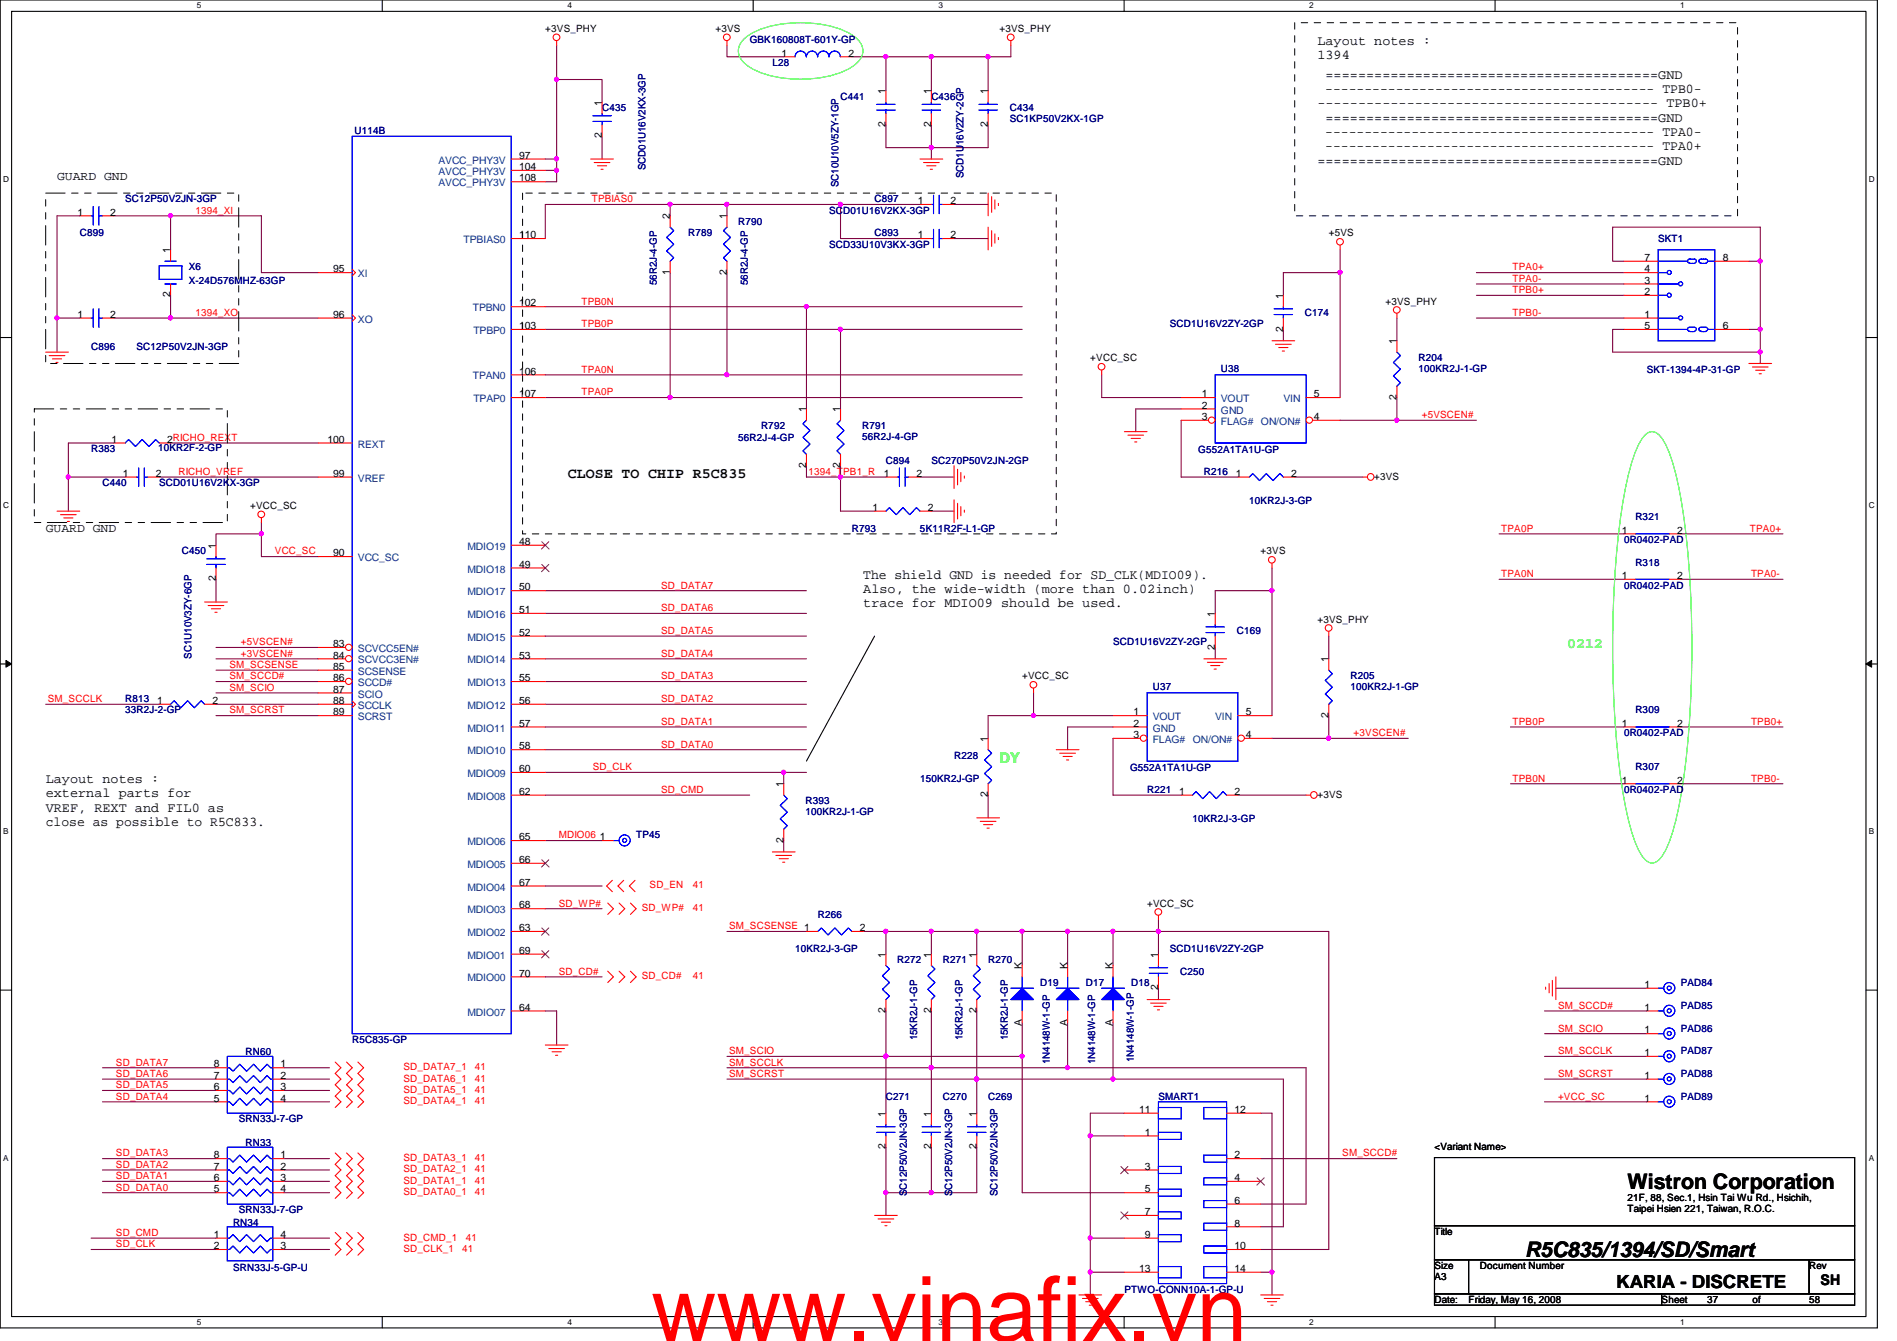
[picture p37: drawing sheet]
<svg xmlns="http://www.w3.org/2000/svg" width="297mm" height="210mm" viewBox="0 0 297 210" stroke-linecap="round" stroke-linejoin="round" font-family="sans-serif">
<defs><g id="words">
<text font-size="14.1" fill="#f00" x="102" y="209.9">www.vinafix.vn</text>
<g font-size="3.3">
<text x="254.8" y="186.1">Wistron Corporation</text>
<text x="238.8" y="196.7">R5C835/1394/SD/Smart</text>
</g>
<text font-size="2.8" x="253.1" y="201.6">KARIA - DISCRETE</text>
<g font-size="2.3">
<text x="88.9" y="74.8">CLOSE TO CHIP R5C835</text>
<text x="285.1" y="201.1">SH</text>
</g>
<g font-size="2.3" fill="#0f0">
<text x="245.4" y="101.4">0212</text>
<text x="156.5" y="119.5">DY</text>
</g>
<g font-size="2.1">
<text x="206.3" y="7">Layout notes :</text>
<text x="206.3" y="9.2">1394</text>
<text x="206.3" y="16.8">------------------------------------------ TPB0+</text>
<text x="207.5" y="14.6">------------------------------------------ TPB0-</text>
<text x="207.6" y="12.3">=========================================GND</text>
<text x="207.5" y="21.3">------------------------------------------ TPA0-</text>
<text x="207.5" y="23.5">------------------------------------------ TPA0+</text>
<text x="207.6" y="19">=========================================GND</text>
<text x="206.3" y="25.8">==========================================GND</text>
<text x="135.2" y="90.6">The shield GND is needed for SD_CLK(MDIO09).</text>
<text x="135.2" y="92.8">Also, the wide-width (more than 0.02inch)</text>
<text x="135.2" y="95">trace for MDIO09 should be used.</text>
<text x="7.2" y="122.6">Layout notes :</text>
<text x="7.2" y="124.8">external parts for</text>
<text x="7.2" y="127">VREF, REXT and FIL0 as</text>
<text x="7.2" y="129.3">close as possible to R5C833.</text>
</g>
<g font-size="1.9">
<text x="8.9" y="28.2">GUARD GND</text>
<text x="7.2" y="83.3">GUARD GND</text>
</g>
<g font-size="1.6">
<text x="85.4" y="5">+3VS_PHY</text>
<text x="112.1" y="5">+3VS</text>
<text x="156.5" y="5">+3VS_PHY</text>
<text x="122.4" y="8.8">1</text>
<text x="132.8" y="8.8">2</text>
<text x="94.2" y="16.6" transform="rotate(-90 94.2 16.6)">1</text>
<text x="138.7" y="14.8" transform="rotate(-90 138.7 14.8)">1</text>
<text x="145.8" y="14.8" transform="rotate(-90 145.8 14.8)">1</text>
<text x="154.7" y="14.8" transform="rotate(-90 154.7 14.8)">1</text>
<text x="94.2" y="21.7" transform="rotate(-90 94.2 21.7)">2</text>
<text x="138.7" y="19.9" transform="rotate(-90 138.7 19.9)">2</text>
<text x="145.8" y="19.9" transform="rotate(-90 145.8 19.9)">2</text>
<text x="154.7" y="19.9" transform="rotate(-90 154.7 19.9)">2</text>
<text x="81.3" y="24.8">97</text>
<text x="81.3" y="26.6">104</text>
<text x="81.3" y="28.4">108</text>
<text x="12.1" y="33.7">1</text>
<text x="17.3" y="33.7">2</text>
<text x="104.9" y="34.3" transform="rotate(-90 104.9 34.3)">2</text>
<text x="113.8" y="34.3" transform="rotate(-90 113.8 34.3)">1</text>
<text x="143.7" y="32">1</text>
<text x="148.8" y="32">2</text>
<text x="26.7" y="39.7" transform="rotate(-90 26.7 39.7)">1</text>
<text x="81.3" y="37.3">110</text>
<text x="143.7" y="37.3">1</text>
<text x="148.8" y="37.3">2</text>
<text x="208.1" y="37">+5VS</text>
<text x="257.5" y="40.9">7</text>
<text x="269.7" y="40.9">8</text>
<text x="26.7" y="46.6" transform="rotate(-90 26.7 46.6)">2</text>
<text x="52.2" y="42.6">95</text>
<text x="81.3" y="48">102</text>
<text x="104.9" y="43" transform="rotate(-90 104.9 43)">1</text>
<text x="113.8" y="43" transform="rotate(-90 113.8 43)">2</text>
<text x="200.9" y="46.8" transform="rotate(-90 200.9 46.8)">1</text>
<text x="217" y="47.7">+3VS_PHY</text>
<text x="257.5" y="46.2">2</text>
<text x="257.5" y="44.4">3</text>
<text x="257.5" y="42.6">4</text>
<text x="12.1" y="49.7">1</text>
<text x="17.3" y="49.7">2</text>
<text x="52.2" y="49.7">96</text>
<text x="81.3" y="51.5">103</text>
<text x="200.9" y="51.9" transform="rotate(-90 200.9 51.9)">2</text>
<text x="218.7" y="53.9" transform="rotate(-90 218.7 53.9)">1</text>
<text x="257.5" y="49.7">1</text>
<text x="257.5" y="51.5">5</text>
<text x="269.7" y="51.5">6</text>
<text x="81.3" y="58.6">106</text>
<text x="170.7" y="56.6">+VCC_SC</text>
<text x="81.3" y="62.2">107</text>
<text x="126.2" y="64.6" transform="rotate(-90 126.2 64.6)">1</text>
<text x="131.6" y="64.6" transform="rotate(-90 131.6 64.6)">1</text>
<text x="188.2" y="62.2">1</text>
<text x="188.2" y="64">2</text>
<text x="188.2" y="65.7">3</text>
<text x="205.7" y="65.7">4</text>
<text x="205.7" y="62.2">5</text>
<text x="218.7" y="62.6" transform="rotate(-90 218.7 62.6)">2</text>
<text x="17.5" y="69.3">1</text>
<text x="26.2" y="69.3">2RICHO_REXT</text>
<text x="51.3" y="69.3">100</text>
<text x="19.3" y="74.6">1</text>
<text x="24.4" y="74.6">2</text>
<text x="52.2" y="74.6">99</text>
<text x="126.2" y="73.2" transform="rotate(-90 126.2 73.2)">2</text>
<text x="131.6" y="73.2" transform="rotate(-90 131.6 73.2)">2</text>
<text x="138.4" y="74.6">1</text>
<text x="143.5" y="74.6">2</text>
<text x="193.5" y="74.6">1</text>
<text x="202.2" y="74.6">2</text>
<text x="215.2" y="75.1">+3VS</text>
<text x="39.2" y="79.7">+VCC_SC</text>
<text x="136.6" y="80">1</text>
<text x="145.3" y="80">2</text>
<text x="254" y="83.5">1</text>
<text x="262.6" y="83.5">2</text>
<text x="33.8" y="85.9" transform="rotate(-90 33.8 85.9)">1</text>
<text x="52.2" y="87.1">90</text>
<text x="81.3" y="85.3">48</text>
<text x="81.3" y="88.9">49</text>
<text x="197.4" y="86.8">+3VS</text>
<text x="33.8" y="91" transform="rotate(-90 33.8 91)">2</text>
<text x="81.3" y="92.4">50</text>
<text x="81.3" y="96">51</text>
<text x="254" y="90.6">1</text>
<text x="262.6" y="90.6">2</text>
<text x="52.2" y="101.3">83</text>
<text x="81.3" y="99.5">52</text>
<text x="190.2" y="101.7" transform="rotate(-90 190.2 101.7)">2</text>
<text x="190.2" y="96.6" transform="rotate(-90 190.2 96.6)">1</text>
<text x="206.3" y="97.5">+3VS_PHY</text>
<text x="52.2" y="103.1">84</text>
<text x="52.2" y="104.9">85</text>
<text x="52.2" y="106.6">86</text>
<text x="81.3" y="103.1">53</text>
<text x="81.3" y="106.6">55</text>
<text x="160.1" y="106.3">+VCC_SC</text>
<text x="208" y="103.7" transform="rotate(-90 208 103.7)">1</text>
<text x="24.6" y="110.2">1</text>
<text x="33.3" y="110.2">2</text>
<text x="52.2" y="108.4">87</text>
<text x="52.2" y="110.2">88</text>
<text x="52.2" y="112">89</text>
<text x="81.3" y="110.2">56</text>
<text x="81.3" y="113.7">57</text>
<text x="177.5" y="112">1</text>
<text x="177.5" y="113.7">2</text>
<text x="195.1" y="112">5</text>
<text x="208" y="112.4" transform="rotate(-90 208 112.4)">2</text>
<text x="254" y="113.7">1</text>
<text x="262.6" y="113.7">2</text>
<text x="81.3" y="117.3">58</text>
<text x="154.7" y="116.1" transform="rotate(-90 154.7 116.1)">1</text>
<text x="177.5" y="115.5">3</text>
<text x="195.1" y="115.5">4</text>
<text x="81.3" y="120.9">60</text>
<text x="81.3" y="124.4">62</text>
<text x="122.7" y="123.2" transform="rotate(-90 122.7 123.2)">1</text>
<text x="154.7" y="124.8" transform="rotate(-90 154.7 124.8)">2</text>
<text x="184.6" y="124.4">1</text>
<text x="193.3" y="124.4">2</text>
<text x="206.3" y="124.8">+3VS</text>
<text x="254" y="122.6">1</text>
<text x="262.6" y="122.6">2</text>
<text x="81.3" y="131.5">65</text>
<text x="93.9" y="131.5">1</text>
<text x="122.7" y="131.9" transform="rotate(-90 122.7 131.9)">2</text>
<text x="81.3" y="135.1">66</text>
<text x="81.3" y="138.6">67</text>
<text x="81.3" y="142.2">68</text>
<text x="179.6" y="141.9">+VCC_SC</text>
<text x="81.3" y="145.8">63</text>
<text x="81.3" y="149.3">69</text>
<text x="134.6" y="145.8">2</text>
<text x="138.7" y="149.9" transform="rotate(-90 138.7 149.9)">1</text>
<text x="145.8" y="149.9" transform="rotate(-90 145.8 149.9)">1</text>
<text x="152.9" y="149.9" transform="rotate(-90 152.9 149.9)">1</text>
<text x="181.4" y="149.9" transform="rotate(-90 181.4 149.9)">1</text>
<text x="81.3" y="152.9">70</text>
<text x="160" y="151.7" transform="rotate(-90 160 151.7)">K</text>
<text x="167.1" y="151.7" transform="rotate(-90 167.1 151.7)">K</text>
<text x="174.2" y="151.7" transform="rotate(-90 174.2 151.7)">K</text>
<text x="181.4" y="155" transform="rotate(-90 181.4 155)">2</text>
<text x="257.5" y="154.6">1</text>
<text x="81.3" y="158.2">64</text>
<text x="138.7" y="158.6" transform="rotate(-90 138.7 158.6)">2</text>
<text x="145.8" y="158.6" transform="rotate(-90 145.8 158.6)">2</text>
<text x="152.9" y="158.6" transform="rotate(-90 152.9 158.6)">2</text>
<text x="160" y="160.6" transform="rotate(-90 160 160.6)">A</text>
<text x="167.1" y="160.6" transform="rotate(-90 167.1 160.6)">A</text>
<text x="174.2" y="160.6" transform="rotate(-90 174.2 160.6)">A</text>
<text x="257.5" y="158.2">1</text>
<text x="257.5" y="161.8">1</text>
<text x="33.5" y="167.1">8</text>
<text x="43.9" y="167.1">1</text>
<text x="257.5" y="165.3">1</text>
<text x="33.5" y="172.4">5</text>
<text x="33.5" y="170.6">6</text>
<text x="33.5" y="168.9">7</text>
<text x="43.9" y="168.9">2</text>
<text x="43.9" y="170.6">3</text>
<text x="43.9" y="172.4">4</text>
<text x="257.5" y="168.9">1</text>
<text x="257.5" y="172.4">1</text>
<text x="138.7" y="179.9" transform="rotate(-90 138.7 179.9)">2</text>
<text x="138.7" y="174.8" transform="rotate(-90 138.7 174.8)">1</text>
<text x="145.8" y="179.9" transform="rotate(-90 145.8 179.9)">2</text>
<text x="145.8" y="174.8" transform="rotate(-90 145.8 174.8)">1</text>
<text x="152.9" y="179.9" transform="rotate(-90 152.9 179.9)">2</text>
<text x="152.9" y="174.8" transform="rotate(-90 152.9 174.8)">1</text>
<text x="178.4" y="174.2">11</text>
<text x="179.3" y="177.8">1</text>
<text x="193.3" y="174.2">12</text>
<text x="224.6" y="180">&lt;Variant Name&gt;</text>
<text x="33.5" y="184.9">6</text>
<text x="33.5" y="183.1">7</text>
<text x="33.5" y="181.3">8</text>
<text x="43.9" y="181.3">1</text>
<text x="43.9" y="183.1">2</text>
<text x="43.9" y="184.9">3</text>
<text x="179.3" y="183.1">3</text>
<text x="193.3" y="181.3">2</text>
<text x="193.3" y="184.9">4</text>
<text x="33.5" y="186.6">5</text>
<text x="43.9" y="186.6">4</text>
<text x="179.3" y="186.6">5</text>
<text x="179.3" y="190.2">7</text>
<text x="193.3" y="188.4">6</text>
<text x="193.3" y="192">8</text>
<text x="254.8" y="188">21F, 88, Sec.1, Hsin Tai Wu Rd., Hsichih,</text>
<text x="254.8" y="189.8">Taipei Hsien 221, Taiwan, R.O.C.</text>
<text x="33.5" y="193.8">1</text>
<text x="33.5" y="195.5">2</text>
<text x="43.9" y="195.5">3</text>
<text x="43.9" y="193.8">4</text>
<text x="179.3" y="193.8">9</text>
<text x="193.3" y="195.5">10</text>
<text x="224.6" y="193.3">Title</text>
<text x="178.4" y="199.1">13</text>
<text x="193.3" y="199.1">14</text>
<text x="224.6" y="198.6">Size</text>
<text x="224.6" y="204">Date:</text>
<text x="224.6" y="200.4">A3</text>
<text x="230" y="204">Friday, May 16, 2008</text>
<text x="231.7" y="198.6">Document Number</text>
<text x="260.2" y="204">Sheet</text>
<text x="267.3" y="204">37</text>
<text x="274.4" y="204">of</text>
<text x="283.3" y="198.6">Rev</text>
<text x="283.3" y="204">58</text>
</g>
<g font-size="1.6" fill="#00007f">
<text x="117.4" y="6.8">GBK160808T-601Y-GP</text>
<text x="120.9" y="10.3">L28</text>
<text x="94.3" y="17.4">C435</text>
<text x="131.6" y="15.7">C441</text>
<text x="145.8" y="15.7">C436</text>
<text x="158.1" y="17.4">C434</text>
<text x="55.5" y="21">U114B</text>
<text x="158.1" y="19">SC1KP50V2KX-1GP</text>
<text x="101.1" y="26.7" transform="rotate(-90 101.1 26.7)">SCD01U16V2KX-3GP</text>
<text x="131.3" y="29.3" transform="rotate(-90 131.3 29.3)">SC10U10V5ZY-1GP</text>
<text x="150.9" y="27.9" transform="rotate(-90 150.9 27.9)">SCD1U16V2ZY-2GP</text>
<text x="19.6" y="31.7">SC12P50V2JN-3GP</text>
<text x="115.6" y="35.2">R790</text>
<text x="129.8" y="33.4">SCD01U16V2KX-3GP</text>
<text x="136.9" y="31.7">C897</text>
<text x="12.5" y="37">C899</text>
<text x="107.8" y="37">R789</text>
<text x="129.8" y="38.8">SCD33U10V3KX-3GP</text>
<text x="136.9" y="37">C893</text>
<text x="259.6" y="37.9">SKT1</text>
<text x="29.5" y="42.3">X6</text>
<text x="29.5" y="44.4">X-24D576MHZ-63GP</text>
<text x="102.9" y="44.6" transform="rotate(-90 102.9 44.6)">56R2J-4-GP</text>
<text x="117.1" y="44.6" transform="rotate(-90 117.1 44.6)">56R2J-4-GP</text>
<text x="183.2" y="51.2">SCD1U16V2ZY-2GP</text>
<text x="204.3" y="49.4">C174</text>
<text x="14.3" y="54.8">C896</text>
<text x="21.4" y="54.8">SC12P50V2JN-3GP</text>
<text x="191.2" y="58.2">U38</text>
<text x="222.1" y="56.6">R204</text>
<text x="222.1" y="58.2">100KR2J-1-GP</text>
<text x="257.8" y="58.3">SKT-1394-4P-31-GP</text>
<text x="14.3" y="70.8">R383</text>
<text x="24.8" y="70.6">10KR2F-2-GP</text>
<text x="115.6" y="69">56R2J-4-GP</text>
<text x="119.2" y="67.2">R792</text>
<text x="135" y="67.2">R791</text>
<text x="135" y="68.8">56R2J-4-GP</text>
<text x="187.6" y="71">G552A1TA1U-GP</text>
<text x="16" y="76.1">C440</text>
<text x="24.9" y="76.1">SCD01U16V2KX-3GP</text>
<text x="138.7" y="72.6">C894</text>
<text x="145.8" y="72.6">SC270P50V2JN-2GP</text>
<text x="188.5" y="74.3">R216</text>
<text x="133.4" y="83.2">R793</text>
<text x="144.1" y="83.2">5K11R2F-L1-GP</text>
<text x="195.6" y="79">10KR2J-3-GP</text>
<text x="256.1" y="81.4">R321</text>
<text x="28.5" y="86.8">C450</text>
<text x="254.3" y="85">0R0402-PAD</text>
<text x="256.1" y="88.6">R318</text>
<text x="254.3" y="92.1">0R0402-PAD</text>
<text x="174.3" y="101">SCD1U16V2ZY-2GP</text>
<text x="193.7" y="99.2">C169</text>
<text x="30" y="103.1" transform="rotate(-90 30 103.1)">SC1U10V3ZY-6GP</text>
<text x="180.5" y="107.9">U37</text>
<text x="211.5" y="106.3">R205</text>
<text x="211.5" y="107.9">100KR2J-1-GP</text>
<text x="19.6" y="109.9">R813</text>
<text x="19.6" y="111.7">33R2J-2-GP</text>
<text x="256.1" y="111.7">R309</text>
<text x="149.4" y="118.8">R228</text>
<text x="254.3" y="115.2">0R0402-PAD</text>
<text x="126.1" y="125.9">R393</text>
<text x="144.1" y="122.3">150KR2J-GP</text>
<text x="176.9" y="120.7">G552A1TA1U-GP</text>
<text x="179.6" y="124.1">R221</text>
<text x="254.3" y="124.1">0R0402-PAD</text>
<text x="256.1" y="120.6">R307</text>
<text x="99.6" y="131.2">TP45</text>
<text x="126.1" y="127.5">100KR2J-1-GP</text>
<text x="186.7" y="128.7">10KR2J-3-GP</text>
<text x="128.1" y="143.7">R266</text>
<text x="124.5" y="149">10KR2J-3-GP</text>
<text x="183.2" y="149">SCD1U16V2ZY-2GP</text>
<text x="140.5" y="150.8">R272</text>
<text x="147.6" y="150.8">R271</text>
<text x="154.7" y="150.8">R270</text>
<text x="162.9" y="154.3">D19</text>
<text x="170" y="154.3">D17</text>
<text x="177.1" y="154.3">D18</text>
<text x="184.8" y="152.6">C250</text>
<text x="263.2" y="154.3">PAD84</text>
<text x="263.2" y="157.9">PAD85</text>
<text x="263.2" y="161.5">PAD86</text>
<text x="38.4" y="165.2">RN60</text>
<text x="55.2" y="163.2">R5C835-GP</text>
<text x="143.6" y="162.9" transform="rotate(-90 143.6 162.9)">15KR2J-1-GP</text>
<text x="150.7" y="162.9" transform="rotate(-90 150.7 162.9)">15KR2J-1-GP</text>
<text x="157.8" y="162.9" transform="rotate(-90 157.8 162.9)">15KR2J-1-GP</text>
<text x="164.4" y="166.6" transform="rotate(-90 164.4 166.6)">1N4148W-1-GP</text>
<text x="171.5" y="166.6" transform="rotate(-90 171.5 166.6)">1N4148W-1-GP</text>
<text x="177.5" y="166.2" transform="rotate(-90 177.5 166.2)">1N4148W-1-GP</text>
<text x="263.2" y="165">PAD87</text>
<text x="138.7" y="172.1">C271</text>
<text x="147.6" y="172.1">C270</text>
<text x="154.7" y="172.1">C269</text>
<text x="181.4" y="172.1">SMART1</text>
<text x="263.2" y="168.6">PAD88</text>
<text x="263.2" y="172.1">PAD89</text>
<text x="37.4" y="175.7">SRN33J-7-GP</text>
<text x="38.4" y="179.4">RN33</text>
<text x="36.5" y="191.9">RN34</text>
<text x="37.4" y="189.9">SRN33J-7-GP</text>
<text x="142" y="187.2" transform="rotate(-90 142 187.2)">SC12P50V2JN-3GP</text>
<text x="149.1" y="187.2" transform="rotate(-90 149.1 187.2)">SC12P50V2JN-3GP</text>
<text x="156.2" y="187.2" transform="rotate(-90 156.2 187.2)">SC12P50V2JN-3GP</text>
<text x="36.5" y="199">SRN33J-5-GP-U</text>
<text x="176.1" y="202.4">PTWO-CONN10A-1-GP-U</text>
</g>
<g font-size="1.6" fill="#003f7f">
<text x="68.7" y="25.6">AVCC_PHY3V</text>
<text x="68.7" y="27.4">AVCC_PHY3V</text>
<text x="68.7" y="29.2">AVCC_PHY3V</text>
<text x="72.6" y="38.1">TPBIAS0</text>
<text x="56" y="43.4">XI</text>
<text x="56" y="50.5">XO</text>
<text x="74" y="48.7">TPBN0</text>
<text x="74.1" y="52.3">TPBP0</text>
<text x="74" y="59.4">TPAN0</text>
<text x="74.1" y="62.9">TPAP0</text>
<text x="191.2" y="62.9">VOUT</text>
<text x="191.2" y="64.7">GND</text>
<text x="201" y="62.9">VIN</text>
<text x="56" y="70.1">REXT</text>
<text x="191.2" y="66.5">FLAG#</text>
<text x="197.4" y="66.5">ON/ON#</text>
<text x="56" y="75.4">VREF</text>
<text x="56" y="87.8">VCC_SC</text>
<text x="73.2" y="86.1">MDIO19</text>
<text x="73.2" y="89.6">MDIO18</text>
<text x="73.2" y="93.2">MDIO17</text>
<text x="73.2" y="96.7">MDIO16</text>
<text x="73.2" y="100.3">MDIO15</text>
<text x="56" y="102.1">SCVCC5EN#</text>
<text x="56" y="103.8">SCVCC3EN#</text>
<text x="56" y="105.6">SCSENSE</text>
<text x="56" y="107.4">SCCD#</text>
<text x="73.2" y="103.8">MDIO14</text>
<text x="73.2" y="107.4">MDIO13</text>
<text x="56" y="109.2">SCIO</text>
<text x="56" y="111">SCCLK</text>
<text x="56" y="112.7">SCRST</text>
<text x="73.2" y="111">MDIO12</text>
<text x="180.5" y="112.7">VOUT</text>
<text x="190.3" y="112.7">VIN</text>
<text x="73.2" y="114.5">MDIO11</text>
<text x="73.2" y="118.1">MDIO10</text>
<text x="180.5" y="114.5">GND</text>
<text x="180.5" y="116.3">FLAG#</text>
<text x="186.8" y="116.3">ON/ON#</text>
<text x="73.2" y="121.6">MDIO09</text>
<text x="73.2" y="125.2">MDIO08</text>
<text x="73.2" y="132.3">MDIO06</text>
<text x="73.2" y="135.8">MDIO05</text>
<text x="73.2" y="139.4">MDIO04</text>
<text x="73.2" y="143">MDIO03</text>
<text x="73.2" y="146.5">MDIO02</text>
<text x="73.2" y="150.1">MDIO01</text>
<text x="73.2" y="153.6">MDIO00</text>
<text x="73.2" y="159">MDIO07</text>
</g>
<g font-size="1.6" fill="#f00">
<text x="30.6" y="33.4">1394_XI</text>
<text x="92.7" y="31.7">TPBIAS0</text>
<text x="91.1" y="47.7">TPB0N</text>
<text x="236.9" y="45.9">TPB0+</text>
<text x="236.9" y="44.1">TPA0-</text>
<text x="236.9" y="42.3">TPA0+</text>
<text x="30.6" y="49.4">1394_XO</text>
<text x="91.1" y="51.2">TPB0P</text>
<text x="236.9" y="49.4">TPB0-</text>
<text x="91.1" y="58.3">TPA0N</text>
<text x="91.1" y="61.9">TPA0P</text>
<text x="222.6" y="65.4">+5VSCEN#</text>
<text x="27.9" y="74.3">RICHO_VREF</text>
<text x="126.6" y="74.3">1394_TPB1_R</text>
<text x="235.1" y="83.2">TPA0P</text>
<text x="274" y="83.2">TPA0+</text>
<text x="43" y="86.8">VCC_SC</text>
<text x="103.5" y="95.7">SD_DATA6</text>
<text x="103.5" y="92.1">SD_DATA7</text>
<text x="235.1" y="90.3">TPA0N</text>
<text x="274.2" y="90.3">TPA0-</text>
<text x="37.7" y="101">+5VSCEN#</text>
<text x="103.5" y="99.2">SD_DATA5</text>
<text x="35.9" y="106.3">SM_SCCD#</text>
<text x="35.9" y="104.6">SM_SCSENSE</text>
<text x="37.7" y="102.8">+3VSCEN#</text>
<text x="103.5" y="106.3">SD_DATA3</text>
<text x="103.5" y="102.8">SD_DATA4</text>
<text x="7.5" y="109.9">SM_SCCLK</text>
<text x="35.9" y="108.1">SM_SCIO</text>
<text x="35.9" y="111.7">SM_SCRST</text>
<text x="103.5" y="113.5">SD_DATA1</text>
<text x="103.5" y="109.9">SD_DATA2</text>
<text x="236.9" y="113.5">TPB0P</text>
<text x="274.2" y="113.5">TPB0+</text>
<text x="103.5" y="117">SD_DATA0</text>
<text x="212" y="115.2">+3VSCEN#</text>
<text x="92.8" y="120.6">SD_CLK</text>
<text x="103.5" y="124.1">SD_CMD</text>
<text x="236.9" y="122.3">TPB0N</text>
<text x="274.2" y="122.3">TPB0-</text>
<text x="87.5" y="131.2">MDIO06</text>
<text x="87.5" y="141.9">SD_WP#</text>
<text x="100.5" y="142.6">SD_WP#</text>
<text x="101.7" y="139.1">SD_EN</text>
<text x="108.5" y="142.6">41</text>
<text x="108.5" y="139.1">41</text>
<text x="114.2" y="145.5">SM_SCSENSE 1</text>
<text x="87.5" y="152.6">SD_CD#</text>
<text x="100.5" y="153.3">SD_CD#</text>
<text x="108.5" y="153.3">41</text>
<text x="244" y="157.9">SM_SCCD#</text>
<text x="244" y="161.5">SM_SCIO</text>
<text x="18.2" y="166.8">SD_DATA7</text>
<text x="63.2" y="167.5">SD_DATA7_1</text>
<text x="74.4" y="167.5">41</text>
<text x="114.2" y="165">SM_SCIO</text>
<text x="114.2" y="166.8">SM_SCCLK</text>
<text x="244" y="165">SM_SCCLK</text>
<text x="18.2" y="170.3">SD_DATA5</text>
<text x="18.2" y="172.1">SD_DATA4</text>
<text x="18.2" y="168.6">SD_DATA6</text>
<text x="63.2" y="172.8">SD_DATA4_1</text>
<text x="63.2" y="171.1">SD_DATA5_1</text>
<text x="63.2" y="169.3">SD_DATA6_1</text>
<text x="74.4" y="172.8">41</text>
<text x="74.4" y="171.1">41</text>
<text x="74.4" y="169.3">41</text>
<text x="114.2" y="168.6">SM_SCRST</text>
<text x="244" y="168.6">SM_SCRST</text>
<text x="244" y="172.1">+VCC_SC</text>
<text x="18.2" y="184.6">SD_DATA1</text>
<text x="18.2" y="182.8">SD_DATA2</text>
<text x="18.2" y="181">SD_DATA3</text>
<text x="63.2" y="185.3">SD_DATA1_1</text>
<text x="63.2" y="183.5">SD_DATA2_1</text>
<text x="63.2" y="181.7">SD_DATA3_1</text>
<text x="74.4" y="185.3">41</text>
<text x="74.4" y="183.5">41</text>
<text x="74.4" y="181.7">41</text>
<text x="210.2" y="181">SM_SCCD#</text>
<text x="18.2" y="186.4">SD_DATA0</text>
<text x="63.2" y="187.1">SD_DATA0_1</text>
<text x="74.4" y="187.1">41</text>
<text x="18.2" y="195.2">SD_CLK</text>
<text x="18.2" y="193.5">SD_CMD</text>
<text x="63.2" y="194.2">SD_CMD_1</text>
<text x="63.2" y="196">SD_CLK_1</text>
<text x="72.4" y="196">41</text>
<text x="72.9" y="194.2">41</text>
</g>
<g font-size="1.3">
<text x="30.8" y="1.3">5</text>
<text x="88.9" y="1.3">4</text>
<text x="146.9" y="1.3">3</text>
<text x="205" y="1.3">2</text>
<text x="263.1" y="1.3">1</text>
<text x=".5" y="28.4">D</text>
<text x="292.6" y="28.4">D</text>
<text x=".5" y="79.5">C</text>
<text x="292.6" y="79.5">C</text>
<text x=".5" y="130.6">B</text>
<text x="292.6" y="130.6">B</text>
<text x=".5" y="181.7">A</text>
<text x="292.6" y="181.7">A</text>
<text x="30.8" y="207.4">5</text>
<text x="88.9" y="207.4">4</text>
<text x="146.9" y="207.4">3</text>
<text x="205" y="207.4">2</text>
<text x="263.1" y="207.4">1</text>
</g>
</g></defs>
<path d="M0 0h294v207.9h-294zM1.8 1.8h290.4v204.3h-290.4z" fill="none" stroke="#000" stroke-width=".17"/>
<g fill="#fff">
<path d="M30.8 .2h.7v1.4h-.7z"/>
<path d="M30.8 206.2h.7v1.4h-.7z"/>
</g>
<path d="M59.9 0v1.8M59.9 206.1v1.8" fill="none" stroke="#000" stroke-width=".17"/>
<g fill="#fff">
<path d="M88.9 .2h.6v1.4h-.6z"/>
<path d="M88.9 206.2h.6v1.4h-.6z"/>
</g>
<path d="M117.9 0v1.8M117.9 206.1v1.8" fill="none" stroke="#000" stroke-width=".17"/>
<g fill="#fff">
<path d="M146.9 .2h.7v1.4h-.7z"/>
<path d="M146.9 206.2h.7v1.4h-.7z"/>
</g>
<path d="M176 0v1.8M176 206.1v1.8" fill="none" stroke="#000" stroke-width=".17"/>
<g fill="#fff">
<path d="M205 .2h.7v1.4h-.7z"/>
<path d="M205 206.2h.7v1.4h-.7z"/>
</g>
<path d="M234.1 0v1.8M234.1 206.1v1.8" fill="none" stroke="#000" stroke-width=".17"/>
<g fill="#fff">
<path d="M263.1 .2h.7v1.4h-.7z"/>
<path d="M263.1 206.2h.7v1.4h-.7z"/>
<path d="M.5 27.3h.9v1.4h-.9z"/>
<path d="M292.6 27.3h.9v1.4h-.9z"/>
<path d="M.5 78.4h.9v1.4h-.9z"/>
<path d="M292.6 78.4h.9v1.4h-.9z"/>
</g>
<path d="M0 52.8h1.8M292.2 52.8h1.8" fill="none" stroke="#000" stroke-width=".17"/>
<g fill="#fff">
<path d="M.5 129.5h.8v1.4h-.8z"/>
<path d="M292.6 129.5h.9v1.4h-.9z"/>
</g>
<path d="M0 103.9h1.8M292.2 103.9h1.8" fill="none" stroke="#000" stroke-width=".17"/>
<path d="M.9 103.4l.9 .5-.9 .5zM292.2 103.9l.9-.5v1z" fill="#000"/>
<path d="M.9 103.4l.9 .5-.9 .5zM292.2 103.9l.9-.5v1z" fill="none" stroke="#000" stroke-width=".16"/>
<g fill="#fff">
<path d="M.5 180.5h.8v1.4h-.8z"/>
<path d="M292.6 180.5h.9v1.4h-.9z"/>
</g>
<path d="M0 155h1.8M292.2 155h1.8" fill="none" stroke="#000" stroke-width=".17"/>
<path d="M17.8 49.8h8.9M17.8 69.3h-7.1v5.4h8.9M24.9 74.7h24.9M26.7 69.3h23.1" fill="none" stroke="#7f003f" stroke-width=".17"/>
<circle cx="10.7" cy="74.6" r=".32" fill="#f0f"/>
<circle cx="10.7" cy="74.6" r=".32" fill="none" stroke="#f0f" stroke-width=".17"/>
<path d="M17.8 33.8h8.9v5.3M26.7 49.8h23.1M10.7 74.7v5.3" fill="none" stroke="#7f003f" stroke-width=".17"/>
<circle cx="26.7" cy="33.8" r=".32" fill="#f0f"/>
<circle cx="26.7" cy="33.8" r=".32" fill="none" stroke="#f0f" stroke-width=".17"/>
<path d="M26.7 33.8h14.2M26.7 46.2v3.6" fill="none" stroke="#7f003f" stroke-width=".17"/>
<circle cx="26.7" cy="49.8" r=".32" fill="#f0f"/>
<circle cx="26.7" cy="49.8" r=".32" fill="none" stroke="#f0f" stroke-width=".17"/>
<path d="M12.5 33.8h-3.6v16h3.6" fill="none" stroke="#7f003f" stroke-width=".17"/>
<circle cx="8.9" cy="49.8" r=".32" fill="#f0f"/>
<circle cx="8.9" cy="49.8" r=".32" fill="none" stroke="#f0f" stroke-width=".17"/>
<path d="M145.8 8.9h-7.1v5.3M40.9 33.8v8.9h8.9M8.9 49.8v5.3" fill="none" stroke="#7f003f" stroke-width=".17"/>
<circle cx="138.7" cy="8.9" r=".32" fill="#f0f"/>
<circle cx="138.7" cy="8.9" r=".32" fill="none" stroke="#f0f" stroke-width=".17"/>
<path d="M138.7 19.6v3.5h7.1M145.8 8.9h8.9" fill="none" stroke="#7f003f" stroke-width=".17"/>
<circle cx="145.8" cy="8.9" r=".32" fill="#f0f"/>
<circle cx="145.8" cy="8.9" r=".32" fill="none" stroke="#f0f" stroke-width=".17"/>
<path d="M113.8 7.1v1.8h8.9M133.4 8.9h5.3M145.8 19.6v3.5M145.8 8.9v5.3M154.7 8.9h3.6" fill="none" stroke="#7f003f" stroke-width=".17"/>
<circle cx="154.7" cy="8.9" r=".32" fill="#f0f"/>
<circle cx="154.7" cy="8.9" r=".32" fill="none" stroke="#f0f" stroke-width=".17"/>
<path d="M154.7 8.9v5.3M145.8 23.1v1.8" fill="none" stroke="#7f003f" stroke-width=".17"/>
<circle cx="145.8" cy="23.1" r=".32" fill="#f0f"/>
<circle cx="145.8" cy="23.1" r=".32" fill="none" stroke="#f0f" stroke-width=".17"/>
<path d="M154.7 19.6v3.5h-8.9M158.3 7.1v1.8M87.2 24.9v1.8" fill="none" stroke="#7f003f" stroke-width=".17"/>
<circle cx="87.1" cy="24.9" r=".32" fill="#f0f"/>
<circle cx="87.1" cy="24.9" r=".32" fill="none" stroke="#f0f" stroke-width=".17"/>
<path d="M87.2 26.7v1.7" fill="none" stroke="#7f003f" stroke-width=".17"/>
<circle cx="87.1" cy="26.6" r=".32" fill="#f0f"/>
<circle cx="87.1" cy="26.6" r=".32" fill="none" stroke="#f0f" stroke-width=".17"/>
<path d="M87.2 12.4v12.5M85.4 28.4h1.8" fill="none" stroke="#7f003f" stroke-width=".17"/>
<circle cx="87.1" cy="12.4" r=".32" fill="#f0f"/>
<circle cx="87.1" cy="12.4" r=".32" fill="none" stroke="#f0f" stroke-width=".17"/>
<path d="M85.4 24.9h1.8M85.4 26.7h1.8M113.8 58.7h46.3" fill="none" stroke="#7f003f" stroke-width=".17"/>
<circle cx="113.8" cy="58.6" r=".32" fill="#f0f"/>
<circle cx="113.8" cy="58.6" r=".32" fill="none" stroke="#f0f" stroke-width=".17"/>
<path d="M104.9 62.2h55.2" fill="none" stroke="#7f003f" stroke-width=".17"/>
<circle cx="104.9" cy="62.2" r=".32" fill="#f0f"/>
<circle cx="104.9" cy="62.2" r=".32" fill="none" stroke="#f0f" stroke-width=".17"/>
<path d="M138.7 74.7h-7.1v5.3" fill="none" stroke="#7f003f" stroke-width=".17"/>
<circle cx="131.6" cy="74.6" r=".32" fill="#f0f"/>
<circle cx="131.6" cy="74.6" r=".32" fill="none" stroke="#f0f" stroke-width=".17"/>
<path d="M131.6 51.6h28.5M126.3 72.9v1.8h5.3v-1.8M144.1 74.7h5.3M131.6 80h5.3M145.8 80h3.6" fill="none" stroke="#7f003f" stroke-width=".17"/>
<circle cx="131.6" cy="51.5" r=".32" fill="#f0f"/>
<circle cx="131.6" cy="51.5" r=".32" fill="none" stroke="#f0f" stroke-width=".17"/>
<path d="M126.3 48h33.8" fill="none" stroke="#7f003f" stroke-width=".17"/>
<circle cx="126.3" cy="48" r=".32" fill="#f0f"/>
<circle cx="126.3" cy="48" r=".32" fill="none" stroke="#f0f" stroke-width=".17"/>
<path d="M113.8 32h17.8M85.4 51.6h46.2v12.4M85.4 48h40.9v16" fill="none" stroke="#7f003f" stroke-width=".17"/>
<circle cx="131.6" cy="32" r=".32" fill="#f0f"/>
<circle cx="131.6" cy="32" r=".32" fill="none" stroke="#f0f" stroke-width=".17"/>
<circle cx="113.8" cy="32" r=".32" fill="#f0f"/>
<circle cx="113.8" cy="32" r=".32" fill="none" stroke="#f0f" stroke-width=".17"/>
<path d="M104.9 33.8v-1.8h8.9v1.8M144.1 32h-12.5v5.3h12.5M149.4 32h5.3M149.4 37.3h5.3" fill="none" stroke="#7f003f" stroke-width=".17"/>
<circle cx="104.9" cy="32" r=".32" fill="#f0f"/>
<circle cx="104.9" cy="32" r=".32" fill="none" stroke="#f0f" stroke-width=".17"/>
<path d="M104.9 32h-19.5v5.3M104.9 42.7v19.5h-19.5M113.8 42.7v16h-28.4M231.2 49.8h23.1M254.3 51.6h-1.8v3.5h23.1v-3.5" fill="none" stroke="#7f003f" stroke-width=".17"/>
<circle cx="275.6" cy="51.5" r=".32" fill="#f0f"/>
<circle cx="275.6" cy="51.5" r=".32" fill="none" stroke="#f0f" stroke-width=".17"/>
<path d="M231.2 46.2h23.1M231.2 44.4h23.1M231.2 42.7h23.1M273.9 40.9h1.7v10.7" fill="none" stroke="#7f003f" stroke-width=".17"/>
<circle cx="275.6" cy="40.9" r=".32" fill="#f0f"/>
<circle cx="275.6" cy="40.9" r=".32" fill="none" stroke="#f0f" stroke-width=".17"/>
<path d="M273.9 51.6h1.7M275.6 55.1v1.8" fill="none" stroke="#7f003f" stroke-width=".17"/>
<circle cx="275.6" cy="55.1" r=".32" fill="#f0f"/>
<circle cx="275.6" cy="55.1" r=".32" fill="none" stroke="#f0f" stroke-width=".17"/>
<path d="M252.5 35.6v5.3h1.8M275.6 35.6v5.3M85.4 131.6h8.9M85.4 138.7h8.9M85.4 120.9h37.3M85.4 124.5h32M122.7 120.9h3.6M122.7 120.9v1.8M85.4 142.2h8.9M85.4 152.9h8.9M85.4 158.2h1.8v5.4" fill="none" stroke="#7f003f" stroke-width=".17"/>
<circle cx="122.7" cy="120.9" r=".32" fill="#f0f"/>
<circle cx="122.7" cy="120.9" r=".32" fill="none" stroke="#f0f" stroke-width=".17"/>
<g fill="none" stroke="#7f003f" stroke-width=".17">
<path d="M252.5 35.6h23.1M40.9 87.1h8.9M234.7 83.6h19.6M234.7 90.7h19.6M263.2 83.6h16M263.2 90.7h16M33.8 106.7h16M33.8 108.5h16M33.8 112h16M33.8 104.9h16M33.8 101.3h16M236.5 113.8h17.8"/>
<path d="M263.2 113.8h16M122.7 131.6v1.7M236.5 122.7h17.8M263.2 122.7h16M181.4 145.8h26.7M14.3 195.6h19.5M14.3 193.8h19.5M44.5 195.6h7.1M44.5 193.8h7.1"/>
</g>
<circle cx="181.4" cy="145.8" r=".32" fill="#f0f"/>
<circle cx="181.4" cy="145.8" r=".32" fill="none" stroke="#f0f" stroke-width=".17"/>
<path d="M33.8 103.1h16M176.1 177.8h-5.4v16h5.4" fill="none" stroke="#7f003f" stroke-width=".17"/>
<circle cx="170.7" cy="193.8" r=".32" fill="#f0f"/>
<circle cx="170.7" cy="193.8" r=".32" fill="none" stroke="#f0f" stroke-width=".17"/>
<circle cx="170.7" cy="177.8" r=".32" fill="#f0f"/>
<circle cx="170.7" cy="177.8" r=".32" fill="none" stroke="#f0f" stroke-width=".17"/>
<path d="M209.8 42.7v19.5M40.9 81.8v1.8M16 184.9h17.8M16 183.1h17.8M44.5 184.9h7.1M44.5 183.1h7.1" fill="none" stroke="#7f003f" stroke-width=".17"/>
<circle cx="209.8" cy="42.6" r=".32" fill="#f0f"/>
<circle cx="209.8" cy="42.6" r=".32" fill="none" stroke="#f0f" stroke-width=".17"/>
<path d="M218.7 65.8h12.5" fill="none" stroke="#7f003f" stroke-width=".17"/>
<circle cx="218.7" cy="65.8" r=".32" fill="#f0f"/>
<circle cx="218.7" cy="65.8" r=".32" fill="none" stroke="#f0f" stroke-width=".17"/>
<path d="M209.8 39.1v3.6h-8.8v3.5M201 51.6v1.7M218.7 49.8v3.5M172.5 62.2h12.5M185 65.8v8.9h8.8M185 64h-7.2v3.6M218.7 62.2v3.6M40.9 83.6h-7.1v1.7" fill="none" stroke="#7f003f" stroke-width=".17"/>
<circle cx="40.9" cy="83.5" r=".32" fill="#f0f"/>
<circle cx="40.9" cy="83.5" r=".32" fill="none" stroke="#f0f" stroke-width=".17"/>
<path d="M33.8 90.7v3.5M40.9 83.6v3.5M161.8 112h12.5" fill="none" stroke="#7f003f" stroke-width=".17"/>
<circle cx="161.8" cy="112" r=".32" fill="#f0f"/>
<circle cx="161.8" cy="112" r=".32" fill="none" stroke="#f0f" stroke-width=".17"/>
<path d="M199.2 92.5h-8.9v3.5M199.2 88.9v3.6M199.2 92.5v19.5M174.3 113.8h-7.1v3.5M208.1 115.6h12.4" fill="none" stroke="#7f003f" stroke-width=".17"/>
<circle cx="199.2" cy="92.4" r=".32" fill="#f0f"/>
<circle cx="199.2" cy="92.4" r=".32" fill="none" stroke="#f0f" stroke-width=".17"/>
<path d="M208.1 112v3.6" fill="none" stroke="#7f003f" stroke-width=".17"/>
<circle cx="208" cy="115.5" r=".32" fill="#f0f"/>
<circle cx="208" cy="115.5" r=".32" fill="none" stroke="#f0f" stroke-width=".17"/>
<path d="M209.8 65.8h8.9M208.1 99.6v3.5M174.3 115.6v8.9h10.7M190.3 101.3v1.8M199.2 115.6h8.9M174.3 168.9h26.7M170.7 199.1v3.6" fill="none" stroke="#7f003f" stroke-width=".17"/>
<circle cx="174.3" cy="168.9" r=".32" fill="#f0f"/>
<circle cx="174.3" cy="168.9" r=".32" fill="none" stroke="#f0f" stroke-width=".17"/>
<path d="M135.2 145.8h3.5v3.6M145.8 145.8v3.6M152.9 145.8h7.2" fill="none" stroke="#7f003f" stroke-width=".17"/>
<circle cx="160" cy="145.8" r=".32" fill="#f0f"/>
<circle cx="160" cy="145.8" r=".32" fill="none" stroke="#f0f" stroke-width=".17"/>
<circle cx="152.9" cy="145.8" r=".32" fill="#f0f"/>
<circle cx="152.9" cy="145.8" r=".32" fill="none" stroke="#f0f" stroke-width=".17"/>
<path d="M160.1 145.8v5.3M174.3 145.8h-7.1v5.3" fill="none" stroke="#7f003f" stroke-width=".17"/>
<circle cx="174.3" cy="145.8" r=".32" fill="#f0f"/>
<circle cx="174.3" cy="145.8" r=".32" fill="none" stroke="#f0f" stroke-width=".17"/>
<circle cx="167.1" cy="145.8" r=".32" fill="#f0f"/>
<circle cx="167.1" cy="145.8" r=".32" fill="none" stroke="#f0f" stroke-width=".17"/>
<path d="M167.2 167.1h37.3" fill="none" stroke="#7f003f" stroke-width=".17"/>
<circle cx="167.1" cy="167.1" r=".32" fill="#f0f"/>
<circle cx="167.1" cy="167.1" r=".32" fill="none" stroke="#f0f" stroke-width=".17"/>
<path d="M138.7 145.8h7.1" fill="none" stroke="#7f003f" stroke-width=".17"/>
<circle cx="138.7" cy="145.8" r=".32" fill="#f0f"/>
<circle cx="138.7" cy="145.8" r=".32" fill="none" stroke="#f0f" stroke-width=".17"/>
<path d="M145.8 145.8h7.1v3.6M160.1 145.8h7.1M174.3 145.8v5.3" fill="none" stroke="#7f003f" stroke-width=".17"/>
<circle cx="145.8" cy="145.8" r=".32" fill="#f0f"/>
<circle cx="145.8" cy="145.8" r=".32" fill="none" stroke="#f0f" stroke-width=".17"/>
<path d="M138.7 158.2v7.2M145.8 158.2v8.9h21.4v-7.1M152.9 158.2v10.7" fill="none" stroke="#7f003f" stroke-width=".17"/>
<circle cx="145.8" cy="167.1" r=".32" fill="#f0f"/>
<circle cx="145.8" cy="167.1" r=".32" fill="none" stroke="#f0f" stroke-width=".17"/>
<path d="M174.3 160v8.9h-21.4" fill="none" stroke="#7f003f" stroke-width=".17"/>
<circle cx="152.9" cy="168.9" r=".32" fill="#f0f"/>
<circle cx="152.9" cy="168.9" r=".32" fill="none" stroke="#f0f" stroke-width=".17"/>
<path d="M138.7 165.4v8.8" fill="none" stroke="#7f003f" stroke-width=".17"/>
<circle cx="138.7" cy="165.3" r=".32" fill="#f0f"/>
<circle cx="138.7" cy="165.3" r=".32" fill="none" stroke="#f0f" stroke-width=".17"/>
<path d="M145.8 167.1v7.1" fill="none" stroke="#7f003f" stroke-width=".17"/>
<circle cx="145.8" cy="167.1" r=".32" fill="#f0f"/>
<circle cx="145.8" cy="167.1" r=".32" fill="none" stroke="#f0f" stroke-width=".17"/>
<path d="M152.9 168.9v5.3" fill="none" stroke="#7f003f" stroke-width=".17"/>
<circle cx="152.9" cy="168.9" r=".32" fill="#f0f"/>
<circle cx="152.9" cy="168.9" r=".32" fill="none" stroke="#f0f" stroke-width=".17"/>
<path d="M138.7 179.6v10.6M145.8 179.6v7.1M152.9 179.6v7.1" fill="none" stroke="#7f003f" stroke-width=".17"/>
<circle cx="145.8" cy="186.7" r=".32" fill="#f0f"/>
<circle cx="145.8" cy="186.7" r=".32" fill="none" stroke="#f0f" stroke-width=".17"/>
<g fill="none" stroke="#7f003f" stroke-width=".17">
<path d="M87.2 7.1v5.3h7.1v3.6M94.3 21.3v3.6M172.5 58.7v3.5M202.7 74.7h10.7M85.4 96h40.9M85.4 92.5h40.9M85.4 99.6h40.9M7.2 110.2h17.7M33.8 110.2h16M85.4 106.7h40.9M85.4 113.8h40.9M85.4 117.3h40.9"/>
<path d="M85.4 110.2h40.9M85.4 103.1h40.9M161.8 108.5v3.5h-7.1v3.6M154.7 124.5v3.5M193.8 124.5h10.7M113.8 145.8h12.5M181.4 145.8v3.6M181.4 154.7v1.8M208.1 145.8v49.8h-10.7M16 167.1h17.8M16 170.7h17.8M16 172.5h17.8"/>
<path d="M16 168.9h17.8M44.5 172.5h7.1M44.5 170.7h7.1M44.5 168.9h7.1M44.5 167.1h7.1M176.1 174.2h-5.4v3.6M201 168.9v23.1h-3.6M204.5 167.1v21.4h-7.1M16 186.7h17.8M16 181.4h17.8M44.5 181.4h7.1M44.5 186.7h7.1"/>
<path d="M160.1 186.7h16M170.7 199.1h5.4M197.4 181.4h21.3"/>
</g>
<circle cx="170.7" cy="199.1" r=".32" fill="#f0f"/>
<circle cx="170.7" cy="199.1" r=".32" fill="none" stroke="#f0f" stroke-width=".17"/>
<path d="M145.8 186.7h7.1M170.7 193.8v5.3" fill="none" stroke="#7f003f" stroke-width=".17"/>
<circle cx="145.8" cy="186.7" r=".32" fill="#f0f"/>
<circle cx="145.8" cy="186.7" r=".32" fill="none" stroke="#f0f" stroke-width=".17"/>
<path d="M197.4 174.2h1.8M199.2 199.1v3.6" fill="none" stroke="#7f003f" stroke-width=".17"/>
<circle cx="199.2" cy="199.1" r=".32" fill="#f0f"/>
<circle cx="199.2" cy="199.1" r=".32" fill="none" stroke="#f0f" stroke-width=".17"/>
<path d="M181.4 144v1.8h-7.1M138.7 186.7h7.1M197.4 199.1h1.8" fill="none" stroke="#7f003f" stroke-width=".17"/>
<circle cx="138.7" cy="186.7" r=".32" fill="#f0f"/>
<circle cx="138.7" cy="186.7" r=".32" fill="none" stroke="#f0f" stroke-width=".17"/>
<path d="M138.7 165.4h21.4v21.3M199.2 174.2v24.9" fill="none" stroke="#7f003f" stroke-width=".17"/>
<circle cx="160" cy="165.3" r=".32" fill="#f0f"/>
<circle cx="160" cy="165.3" r=".32" fill="none" stroke="#f0f" stroke-width=".17"/>
<circle cx="138.7" cy="165.3" r=".32" fill="#f0f"/>
<circle cx="138.7" cy="165.3" r=".32" fill="none" stroke="#f0f" stroke-width=".17"/>
<path d="M241.8 158.2h16M243.6 154.7h14.2M113.8 165.4h24.9M113.8 167.1h32M113.8 168.9h39.1M160.1 160v5.4M241.8 161.8h16M241.8 165.4h16M241.8 168.9h16M241.8 172.5h16" fill="none" stroke="#7f003f" stroke-width=".17"/>
<g fill="none" stroke="#f00" stroke-width=".17">
<path d="M87.2 6.4v.7M113.8 6.4v.7M158.3 6.4v.7M92.5 24.9h3.6M93 25.4h2.5M93.6 26h1.4M94.1 26.5h.3M144.1 24.9h3.5M144.6 25.4h2.5M145.1 26h1.5M145.7 26.5h.3M154.7 30.2v3.6"/>
<path d="M154.7 35.6v3.5M155.3 30.8v2.4M155.3 36.1v2.5M155.8 31.3v1.4M155.8 36.6v1.5M156.3 31.8v.4M156.3 37.2v.3M209.8 38.4v.7M7.2 55.1h3.5M7.7 55.7h2.5M8.2 56.2h1.4M8.8 56.7h.3"/>
<path d="M172.5 58v.7M199.2 53.3h3.5M199.7 53.9h2.5M200.2 54.4h1.5M200.8 54.9h.3M218.7 49.1v.7M273.9 56.9h3.5M274.4 57.4h2.5M274.9 58h1.4M275.5 58.5h.3M149.4 72.9v3.6M149.4 78.2v3.6"/>
<path d="M149.9 73.4v2.5M149.9 78.8v2.4M150.4 74v1.4M150.4 79.3v1.4M151 74.5v.3M151 79.8v.4M176.1 67.6h3.5M176.6 68.1h2.5M177.1 68.6h1.5M177.7 69.2h.3M213.4 74.7h.7M8.9 80h3.6"/>
<path d="M9.5 80.6h2.4M10 81.1h1.4M10.5 81.6h.4M32 94.2h3.6M32.6 94.8h2.4M33.1 95.3h1.4M33.7 95.8h.3M40.9 81.1v.7M199.2 88.2v.7M208.1 98.8v.8M161.8 107.7v.8M165.4 117.3h3.5"/>
<path d="M165.9 117.9h2.5M166.5 118.4h1.4M167 119h.3M188.5 103.1h3.6M189.1 103.7h2.4M189.6 104.2h1.4M190.1 104.7h.4M95.9 137.8l-.9 .9 .9 .9M97.7 137.8l-.9 .9 .9 .9M99.4 137.8l-.9 .9 .9 .9M120.9 133.3h3.6M121.5 133.9h2.4"/>
<path d="M122 134.4h1.4M122.6 135h.3M152.9 128h3.6M153.5 128.6h2.5M154 129.1h1.4M154.6 129.6h.3M204.5 124.5h.7M95.2 141.4l.9 .8-.9 .9M95.2 152l.9 .9-.9 .9M96.9 141.4l.9 .8-.9 .9M96.9 152l.9 .9-.9 .9M98.7 141.4l.9 .8-.9 .9"/>
<path d="M98.7 152l.9 .9-.9 .9M179.6 156.5h3.6M180.2 157h2.4M180.7 157.5h1.4M181.2 158.1h.4M181.4 143.3v.7M242 154.5v.4M242.6 154v1.4M243.1 153.5v2.4M243.6 152.9v3.6M52.5 166.2l.9 .9-.9 .9 .9 .9-.9 .9 .9 .9-.9 .9 .9 .9-.9 .9M54.3 166.2l.9 .9-.9 .9 .9 .9-.9 .9 .9 .9-.9 .9 .9 .9-.9 .9"/>
<path d="M56 166.2l.9 .9-.9 .9 .9 .9-.9 .9 .9 .9-.9 .9 .9 .9-.9 .9M85.4 163.6h3.5M85.9 164.1h2.5M86.4 164.6h1.5M87 165.2h.3M52.5 192.9l.9 .9-.9 .9 .9 .9-.9 .9M52.5 180.5l.9 .9-.9 .8 .9 .9-.9 .9 .9 .9-.9 .9 .9 .9-.9 .9M54.3 192.9l.9 .9-.9 .9 .9 .9-.9 .9M54.3 180.5l.9 .9-.9 .8 .9 .9-.9 .9 .9 .9-.9 .9 .9 .9-.9 .9M56 192.9l.9 .9-.9 .9 .9 .9-.9 .9M56 180.5l.9 .9-.9 .8 .9 .9-.9 .9 .9 .9-.9 .9 .9 .9-.9 .9M136.9 190.2h3.6"/>
<path d="M137.5 190.8h2.5M138 191.3h1.4M138.6 191.9h.3M168.9 202.7h3.6M169.5 203.2h2.5M170 203.8h1.4M170.6 204.3h.3M197.4 202.7h3.6M197.9 203.2h2.5M198.5 203.8h1.4M199 204.3h.3"/>
<circle cx="87.1" cy="5.8" r=".52"/>
<circle cx="113.8" cy="5.8" r=".52"/>
<circle cx="158.3" cy="5.8" r=".52"/>
<circle cx="209.8" cy="37.8" r=".52"/>
<circle cx="172.5" cy="57.4" r=".52"/>
<circle cx="218.7" cy="48.5" r=".52"/>
<circle cx="214.6" cy="74.6" r=".52"/>
<circle cx="40.9" cy="80.5" r=".52"/>
<circle cx="199.2" cy="87.6" r=".52"/>
<circle cx="208" cy="98.3" r=".52"/>
<circle cx="161.8" cy="107.2" r=".52"/>
<circle cx="205.7" cy="124.4" r=".52"/>
<circle cx="181.4" cy="142.7" r=".52"/>
</g>
<path d="M136.9 99.6l-10.6 19.5M224.6 181.2h65.8v10.7h-65.8zM224.6 191.9h65.8v5.3h-65.8zM224.6 197.2h5.4v5.3h-5.4zM230 197.2h53.3v5.3h-53.3zM283.3 197.2h7.1v5.3h-7.1zM224.6 202.5h35.6v1.8h-35.6zM260.2 202.5h30.2v1.8h-30.2z" fill="none" stroke="#000" stroke-width=".17"/>
<path d="M7.2 30.2h30.2v26.7h-30.2v-26.7M5.4 64h30.2v17.8h-30.2v-17.8" fill="none" stroke="#000" stroke-width=".16" stroke-dasharray="3 1 1 1 1 1"/>
<path d="M202.7 3.6h69.4v30.2h-69.4zM81.8 30.2h83.6v53.4h-83.6z" fill="none" stroke="#000" stroke-width=".16" stroke-dasharray="1 1 1 1 1 1 1 1"/>
<path d="M116.5 6.1a11.1 11.1 0 0 1 6-2.4 18.5 18.5 0 0 1 10.2 1.4 3.8 3.8 0 0 1 2.4 2.9 3.1 3.1 0 0 1-1.6 2.4 16.6 16.6 0 0 1-11 1.8 11 11 0 0 1-6-2.4 2.38 2.38 0 0 1 0-3.7zM257.6 68.1a1.39 1.39 0 0 1 2.2 0 9.2 9.2 0 0 1 1.9 3.6 87.2 87.2 0 0 1 3 21.1 151.6 151.6 0 0 1-1.8 33.3 22.9 22.9 0 0 1-2.6 7.9 1.63 1.63 0 0 1-2.7 .6 9.3 9.3 0 0 1-1.9-3.7 88 88 0 0 1-3-21.1 153 153 0 0 1 1.8-33.3 22.8 22.8 0 0 1 2.6-7.9z" fill="none" stroke="#0f0" stroke-width=".17"/>
<path d="M174.3 154.7l1.8 1.8h-3.6z" fill="#00f"/>
<path d="M172.5 154.7h3.6M174.3 154.7l1.8 1.8h-3.6zM174.3 156.5v1.7M174.3 152.9v1.8" fill="none" stroke="#00f" stroke-width=".17"/>
<path d="M174.3 154.7l1.8 1.8h-3.6z" fill="#00f"/>
<g fill="none" stroke="#00f" stroke-width=".17">
<path d="M126.3 65.8l-.6 .5 1.1 1.1-1.1 1.1 1.1 1-1.1 1.1 .6 .5M208.1 104.9l.5 .6-1.1 1 1.1 1.1-1.1 1 1.1 1.1-.5 .5M256.1 113.8h5.3M186.7 124.5l.6-.6 1 1.1 1.1-1.1 1.1 1.1 1-1.1 .6 .6M128.1 145.8l.5-.6 1.1 1.1 1-1.1 1.1 1.1 1-1.1 .6 .6M152.9 151.1l.6 .6-1.1 1 1.1 1.1-1.1 1.1 1.1 1-.6 .6M172.5 154.7h3.6M174.3 154.7l1.8 1.8h-3.6zM174.3 156.5v1.7M174.3 152.9v1.8M259.6 154.7h.9M259.6 158.2h.9"/>
<path d="M144.4 176.4h2.9M144.4 177.2h2.9M145.8 176v.4M145.8 177.2v.6M151.5 176.4h2.9M151.5 177.2h2.9M152.9 176v.4M152.9 177.2v.6"/>
<circle cx="261.4" cy="154.7" r=".32"/>
<circle cx="261.4" cy="158.2" r=".32"/>
<circle cx="261.4" cy="158.2" r=".87"/>
<circle cx="261.4" cy="154.7" r=".87"/>
</g>
<g fill="none" stroke="#f00" stroke-width=".17">
<path d="M126.3 64v1.8M126.3 71.1v1.8M208.1 103.1v1.8M208.1 110.2v1.8M254.3 113.8h1.8M261.4 113.8h1.8M185 124.5h1.7M192.1 124.5h1.7M126.3 145.8h1.8M133.4 145.8h1.8M152.9 149.4v1.7M152.9 156.5v1.7"/>
<path d="M174.3 151.1v1.8M174.3 158.2v1.8M257.8 154.7h1.8M257.8 158.2h1.8M145.8 174.2v1.8M145.8 177.8v1.8M152.9 174.2v1.8M152.9 177.8v1.8"/>
</g>
<path d="M167.2 154.7l1.7 1.8h-3.5z" fill="#00f"/>
<path d="M165.4 154.7h3.5M167.2 154.7l1.7 1.8h-3.5zM167.2 156.5v1.7M167.2 152.9v1.8" fill="none" stroke="#00f" stroke-width=".17"/>
<path d="M167.2 154.7l1.7 1.8h-3.5z" fill="#00f"/>
<g fill="none" stroke="#00f" stroke-width=".17">
<path d="M92.8 18.1h2.9M92.8 19h2.9M94.3 17.8v.3M94.3 19v.6M137.3 16.3h2.9M137.3 17.2h2.9M138.7 16v.3M138.7 17.2v.6M104.9 35.6l.6 .5-1.1 1.1 1.1 1-1.1 1.1 1.1 1-.6 .6M24.9 41.6h3.6v2.1h-3.6zM25.8 40.9h1.8M25.8 44.4h1.8"/>
<path d="M218.7 55.1l.6 .6-1.1 1 1.1 1.1-1.1 1 1.1 1.1-.6 .6M19.6 69.3l.5-.5 1.1 1.1 1.1-1.1 1 1.1 1.1-1.1 .5 .5M131.6 65.8l-.5 .5 1.1 1.1-1.1 1.1 1.1 1-1.1 1.1 .5 .5M195.6 74.7l.6-.6 1 1.1 1.1-1.1 1 1.1 1.1-1.1 .6 .6M32.4 87.5h2.9M32.4 88.3h2.9M33.8 87.1v.4M33.8 88.3v.6M138.7 80l.6-.5 1 1.1 1.1-1.1 1 1.1 1.1-1.1 .6 .5M154.7 117.3l.6 .6-1.1 1.1 1.1 1-1.1 1.1 1.1 1-.6 .6M138.7 151.1l.6 .6-1.1 1 1.1 1.1-1.1 1.1 1.1 1-.6 .6M165.4 154.7h3.5"/>
<path d="M167.2 154.7l1.7 1.8h-3.5zM167.2 156.5v1.7M167.2 152.9v1.8M259.6 165.4h.9M35.6 195.6h.3l.6-.6 1 1.1 1.1-1.1 1.1 1.1 1.1-1.1 1 1.1 .6-.5h.3M35.6 192h7.1v5.4h-7.1zM35.6 193.8h.3l.6-.5 1 1.1 1.1-1.1 1.1 1.1 1.1-1.1 1 1.1 .6-.6h.3"/>
<circle cx="261.4" cy="165.3" r=".32"/>
<circle cx="261.4" cy="165.3" r=".87"/>
</g>
<g fill="none" stroke="#f00" stroke-width=".17">
<path d="M94.3 16v1.8M94.3 19.6v1.7M138.7 14.2v1.8M138.7 17.8v1.8M26.7 39.1v1.8M104.9 33.8v1.8M26.7 44.4v1.8M104.9 40.9v1.8M218.7 53.3v1.8M17.8 69.3h1.8M24.9 69.3h1.8M131.6 64v1.8"/>
<path d="M131.6 71.1v1.8M193.8 74.7h1.8M201 74.7h1.7M218.7 60.5v1.7M33.8 85.3v1.8M33.8 88.9v1.8M136.9 80h1.8M144.1 80h1.7M154.7 115.6v1.7M154.7 122.7v1.8M138.7 149.4v1.7M138.7 156.5v1.7"/>
<path d="M167.2 151.1v1.8M167.2 158.2v1.8M257.8 165.4h1.8M33.8 193.8h1.8M33.8 195.6h1.8M42.7 193.8h1.8M42.7 195.6h1.8"/>
</g>
<path d="M160.1 154.7l1.7 1.8h-3.5z" fill="#00f"/>
<path d="M158.3 154.7h3.5M160.1 154.7l1.7 1.8h-3.5zM160.1 156.5v1.7M160.1 152.9v1.8" fill="none" stroke="#00f" stroke-width=".17"/>
<path d="M160.1 154.7l1.7 1.8h-3.5z" fill="#00f"/>
<g fill="none" stroke="#00f" stroke-width=".17">
<path d="M14.3 33.8h.3M14.6 32.3v2.9M15.5 32.3v2.9M15.5 33.8h.5M55.2 21.3h24.8v140.5h-24.8zM21.4 74.7h.3M21.7 73.2v2.9M22.6 73.2v2.9M22.6 74.7h.6M256.1 90.7h5.3M158.3 154.7h3.5M160.1 154.7l1.7 1.8h-3.5z"/>
<path d="M160.1 156.5v1.7M160.1 152.9v1.8M137.3 176.4h2.9M137.3 177.2h2.9M138.7 176v.4M138.7 177.2v.6"/>
</g>
<g fill="none" stroke="#f00" stroke-width=".17">
<path d="M12.5 33.8h1.8M16 33.8h1.8M49.8 42.7h5.4M49.8 49.8h5.4M55.2 42.2l.5 .5-.5 .5M55.2 49.3l.5 .5-.5 .5M19.6 74.7h1.8M23.2 74.7h1.7M49.8 74.7h5.4M49.8 69.3h5.4M49.8 87.1h5.4M254.3 90.7h1.8"/>
<path d="M261.4 90.7h1.8M160.1 151.1v1.8M160.1 158.2v1.8M138.7 174.2v1.8M138.7 177.8v1.8"/>
</g>
<circle cx="54.6" cy="101.3" r=".5" fill="#fff"/>
<g fill="none" stroke="#f00" stroke-width=".17">
<path d="M49.8 101.3h4.3"/>
<circle cx="54.6" cy="101.3" r=".5"/>
</g>
<circle cx="54.6" cy="103.1" r=".5" fill="#fff"/>
<g fill="none" stroke="#f00" stroke-width=".17">
<path d="M49.8 103.1h4.3M49.8 104.9h5.4"/>
<circle cx="54.6" cy="103.1" r=".5"/>
</g>
<circle cx="54.6" cy="106.7" r=".5" fill="#fff"/>
<g fill="none" stroke="#f00" stroke-width=".17">
<path d="M80 24.9h5.4M80 26.7h5.4M80 28.4h5.4M80 37.3h5.4M113.8 33.8v1.8M12.5 49.8h1.8M16 49.8h1.8M80 48h5.4M80 51.6h5.4M80 58.7h5.4M113.8 40.9v1.8M80 62.2h5.4"/>
<path d="M185 62.2h5.3M185 64h5.3M80 85.3h5.4M80 88.9h5.4M80 92.5h5.4M80 96h5.4M80 99.6h5.4M49.8 106.7h4.3M49.8 108.5h5.4M49.8 110.2h5.4M49.8 112h5.4M55.2 109.7l.5 .5-.5 .5"/>
<path d="M80 106.7h5.4M80 110.2h5.4M80 103.1h5.4M80 113.8h5.4M80 117.3h5.4M80 120.9h5.4M80 124.5h5.4M80 131.6h5.4M80 135.1h5.4M80 138.7h5.4M80 142.2h5.4M80 145.8h5.4"/>
<path d="M80 149.4h5.4M80 152.9h5.4M80 158.2h5.4M181.4 149.4v1.7M181.4 152.9v1.8M257.8 168.9h1.8M257.8 172.5h1.8"/>
<circle cx="54.6" cy="106.7" r=".5"/>
</g>
<path d="M84.8 84.8l1.2 1.1M84.8 88.3l1.2 1.2M85.9 84.8l-1.1 1.1M85.9 88.3l-1.1 1.2M84.8 134.6l1.2 1.1M85.9 134.6l-1.1 1.1M84.8 145.2l1.2 1.2M84.8 148.8l1.2 1.1M85.9 145.2l-1.1 1.2M85.9 148.8l-1.1 1.1" fill="none" stroke="#7f3f00" stroke-width=".16"/>
<g fill="none" stroke="#00f" stroke-width=".17">
<path d="M113.8 35.6l-.5 .5 1.1 1.1-1.1 1 1.1 1.1-1.1 1 .5 .6M14.3 49.8h.3M14.6 48.3v2.9M15.5 48.3v2.9M15.5 49.8h.5M190.3 58.7h14.2v10.6h-14.2zM180 151.5h2.8M180 152.4h2.8M181.4 151.1v.4M181.4 152.4v.5M259.6 168.9h.9M259.6 172.5h.9"/>
<circle cx="261.4" cy="172.4" r=".32"/>
<circle cx="261.4" cy="168.9" r=".32"/>
<circle cx="261.4" cy="172.4" r=".87"/>
<circle cx="261.4" cy="168.9" r=".87"/>
</g>
<circle cx="189.7" cy="65.8" r=".5" fill="#fff"/>
<g fill="none" stroke="#f00" stroke-width=".17">
<path d="M185 65.8h4.2"/>
<circle cx="189.7" cy="65.8" r=".5"/>
</g>
<circle cx="205" cy="65.8" r=".5" fill="#fff"/>
<g fill="none" stroke="#f00" stroke-width=".17">
<path d="M145.8 14.2v1.8M145.8 17.8v1.8M154.7 14.2v1.8M154.7 17.8v1.8M144.1 32h1.7M147.6 32h1.8M201 46.2v1.8M201 49.8v1.8M254.3 51.6h5.3M254.3 40.9h5.3M254.3 49.8h5.3M254.3 46.2h5.3"/>
<path d="M254.3 44.4h5.3M254.3 42.7h5.3M268.5 51.6h5.4M268.5 40.9h5.4M204.5 62.2h5.3M205.6 65.8h4.2M190.3 96v1.8M190.3 99.6v1.7M254.3 83.6h1.8M261.4 83.6h1.8M24.9 110.2h1.8M32 110.2h1.8"/>
<path d="M174.3 112h5.3M174.3 113.8h5.3M94.3 131.6h1.8M122.7 122.7v1.8M122.7 129.8v1.8M254.3 122.7h1.8M261.4 122.7h1.8M33.8 167.1h1.8M33.8 168.9h1.8M33.8 170.7h1.8M33.8 172.5h1.8M42.7 167.1h1.8"/>
<path d="M42.7 168.9h1.8M42.7 170.7h1.8M42.7 172.5h1.8M176.1 177.8h5.3M176.1 174.2h5.3M192.1 174.2h5.3M257.8 161.8h1.8M176.1 183.1h5.3M176.1 186.7h5.3M176.1 190.2h5.3M176.1 193.8h5.3M176.1 199.1h5.3"/>
<path d="M192.1 181.4h5.3M192.1 184.9h5.3M192.1 188.5h5.3M192.1 192h5.3M192.1 195.6h5.3M192.1 199.1h5.3"/>
<circle cx="205" cy="65.8" r=".5"/>
</g>
<g fill="none" stroke="#00f" stroke-width=".17">
<path d="M144.4 16.3h2.9M144.4 17.2h2.9M145.8 16v.3M145.8 17.2v.6M153.3 17.2h2.9M153.3 16.3h2.9M154.7 16v.3M154.7 17.2v.6M145.8 32h.4M146.2 30.6v2.8M147.1 32h.5M147.1 30.6v2.8"/>
<path d="M259.6 39.1h8.9v14.2h-8.9zM199.5 49.2h2.9M199.5 48.3h2.9M201 48v.3M201 49.2v.6M259.6 44.4h3.2M259.6 49.8h3.2M259.6 46.2h1.5M259.6 42.7h1.5M259.6 40.9h4.6M259.6 51.6h4.6M264.2 51.6l.2 .2h.2"/>
<path d="M264.2 40.9l.2 .2h.2M264.2 51.6l.1-.2a1.25 1.25 0 0 1 1.3 0 .35 .35 0 0 1-.3 .5M264.2 40.9l.1-.2a1.25 1.25 0 0 1 1.3 0 .35 .35 0 0 1-.3 .5M264.6 51.9h.7M264.6 41.2h.7M266.4 51.8a.29 .29 0 0 1-.4-.2 .29 .29 0 0 1 .2-.3l.9-.1 .3 .2a.35 .35 0 0 1-.3 .5M266.4 41.1a.29 .29 0 0 1-.4-.1 .29 .29 0 0 1 .2-.4h.9l.3 .1a.35 .35 0 0 1-.3 .5M266.4 51.9h.7M266.4 41.2h.7M267.5 51.6h1M267.5 40.9h1M188.8 98.1h2.9"/>
<path d="M188.8 99h2.9M190.3 97.8v.3M190.3 99v.6M256.1 83.6h5.3M26.7 110.2l.6-.5 1 1.1 1.1-1.1 1 1.1 1.1-1.1 .5 .5M179.6 108.5h14.2v10.6h-14.2zM96.1 131.6h.8M122.7 124.5l.6 .5-1.1 1.1 1.1 1-1.1 1.1 1.1 1-.6 .6M256.1 122.7h5.3M35.6 167.1h.3l.6 .6 1-1.1 1.1 1.1 1.1-1.1 1.1 1.1 1-1.1 .6 .5h.3M35.6 170.7h.3l.6 .5 1-1.1 1.1 1.1 1.1-1.1 1.1 1.1 1-1.1 .6 .6h.3M35.6 165.4h7.1v8.8h-7.1z"/>
<path d="M35.6 168.9h.3l.6 .6 1-1.1 1.1 1.1 1.1-1.1 1.1 1.1 1-1.1 .6 .5h.3M35.6 172.5h.3l.6 .5 1-1.1 1.1 1.1 1.1-1.1 1.1 1.1 1-1.1 .6 .6h.3M181.4 173.4h3.6v1.7h-3.6zM181.4 177.2h3.6v1.2h-3.6zM181.4 172.5h10.7v28.4h-10.7zM188.5 173.4h3.6v1.7h-3.6zM259.6 161.8h.9M181.4 182.6h3.6v1.1h-3.6zM181.4 186.1h3.6v1.1h-3.6zM181.4 189.7h3.6v1.1h-3.6zM181.4 193.3h3.6v1.1h-3.6zM181.4 198.2h3.6v1.8h-3.6z"/>
<path d="M188.5 180.8h3.6v1.1h-3.6zM188.5 184.4h3.6v1.1h-3.6zM188.5 187.9h3.6v1.1h-3.6zM188.5 191.5h3.6v1.1h-3.6zM188.5 195h3.6v1.1h-3.6zM188.5 198.2h3.6v1.8h-3.6z"/>
<circle cx="261.4" cy="46.2" r=".32"/>
<circle cx="261.4" cy="42.6" r=".32"/>
<circle cx="263.2" cy="44.4" r=".32"/>
<circle cx="263.2" cy="49.8" r=".32"/>
<circle cx="97.8" cy="131.5" r=".32"/>
<circle cx="97.8" cy="131.5" r=".87"/>
<circle cx="261.4" cy="161.8" r=".32"/>
<circle cx="261.4" cy="161.8" r=".87"/>
</g>
<path d="M175.5 182.6l1.2 1.1M175.5 189.7l1.2 1.1M176.6 182.6l-1.1 1.1M176.6 189.7l-1.1 1.1M196.8 184.4l1.2 1.1M197.9 184.4l-1.1 1.1" fill="none" stroke="#7f3f00" stroke-width=".16"/>
<circle cx="179.1" cy="115.5" r=".5" fill="#fff"/>
<g fill="none" stroke="#f00" stroke-width=".17">
<path d="M174.3 115.6h4.3"/>
<circle cx="179.1" cy="115.5" r=".5"/>
</g>
<circle cx="194.4" cy="115.5" r=".5" fill="#fff"/>
<g fill="none" stroke="#f00" stroke-width=".17">
<path d="M122.7 8.9h1.8M131.6 8.9h1.8M144.1 37.3h1.7M147.6 37.3h1.8M138.7 74.7h1.8M142.3 74.7h1.8M193.8 112h5.4M194.9 115.6h4.3M145.8 149.4v1.7M145.8 156.5v1.7M33.8 181.4h1.8M33.8 183.1h1.8"/>
<path d="M33.8 184.9h1.8M33.8 186.7h1.8M42.7 181.4h1.8M42.7 183.1h1.8M42.7 184.9h1.8M42.7 186.7h1.8"/>
<circle cx="194.4" cy="115.5" r=".5"/>
</g>
<g fill="none" stroke="#00f" stroke-width=".17">
<path d="M124.5 8.9a.87 .87 0 0 1 .9-.9 .87 .87 0 0 1 .8 .9M126.3 8.9a.87 .87 0 0 1 .8-.9 .87 .87 0 0 1 .9 .9M128.1 8.9a.87 .87 0 0 1 .8-.9 .87 .87 0 0 1 .9 .9M129.8 8.9a.87 .87 0 0 1 .9-.9 .87 .87 0 0 1 .9 .9M145.8 37.3h.4M146.2 35.9v2.9M147.1 37.3h.5M147.1 35.9v2.9M140.5 74.7h.3M140.8 73.2v2.9M141.7 74.7h.6M141.7 73.2v2.9"/>
<path d="M145.8 151.1l.6 .6-1.1 1 1.1 1.1-1.1 1.1 1.1 1-.6 .6M35.6 179.6h7.1v8.9h-7.1zM35.6 181.4h.3l.6 .5 1-1.1 1.1 1.1 1.1-1.1 1.1 1.1 1-1.1 .6 .6h.3M35.6 184.9h.3l.6 .6 1-1.1 1.1 1.1 1.1-1.1 1.1 1.1 1-1.1 .6 .5h.3M35.6 183.1h.3l.6 .6 1-1.1 1.1 1.1 1.1-1.1 1.1 1.1 1-1.1 .6 .5h.3M35.6 186.7h.3l.6 .5 1-1.1 1.1 1.1 1.1-1.1 1.1 1.1 1-1.1 .6 .6h.3"/>
</g>
<circle cx="10.7" cy="74.6" r=".32" fill="#f0f"/>
<circle cx="10.7" cy="74.6" r=".32" fill="none" stroke="#f0f" stroke-width=".17"/>
<circle cx="26.7" cy="33.8" r=".32" fill="#f0f"/>
<circle cx="26.7" cy="33.8" r=".32" fill="none" stroke="#f0f" stroke-width=".17"/>
<circle cx="26.7" cy="49.8" r=".32" fill="#f0f"/>
<circle cx="26.7" cy="49.8" r=".32" fill="none" stroke="#f0f" stroke-width=".17"/>
<circle cx="8.9" cy="49.8" r=".32" fill="#f0f"/>
<circle cx="8.9" cy="49.8" r=".32" fill="none" stroke="#f0f" stroke-width=".17"/>
<circle cx="138.7" cy="8.9" r=".32" fill="#f0f"/>
<circle cx="138.7" cy="8.9" r=".32" fill="none" stroke="#f0f" stroke-width=".17"/>
<circle cx="145.8" cy="8.9" r=".32" fill="#f0f"/>
<circle cx="145.8" cy="8.9" r=".32" fill="none" stroke="#f0f" stroke-width=".17"/>
<circle cx="154.7" cy="8.9" r=".32" fill="#f0f"/>
<circle cx="154.7" cy="8.9" r=".32" fill="none" stroke="#f0f" stroke-width=".17"/>
<circle cx="145.8" cy="23.1" r=".32" fill="#f0f"/>
<circle cx="145.8" cy="23.1" r=".32" fill="none" stroke="#f0f" stroke-width=".17"/>
<circle cx="87.1" cy="24.9" r=".32" fill="#f0f"/>
<circle cx="87.1" cy="24.9" r=".32" fill="none" stroke="#f0f" stroke-width=".17"/>
<circle cx="87.1" cy="26.6" r=".32" fill="#f0f"/>
<circle cx="87.1" cy="26.6" r=".32" fill="none" stroke="#f0f" stroke-width=".17"/>
<circle cx="87.1" cy="12.4" r=".32" fill="#f0f"/>
<circle cx="87.1" cy="12.4" r=".32" fill="none" stroke="#f0f" stroke-width=".17"/>
<circle cx="113.8" cy="58.6" r=".32" fill="#f0f"/>
<circle cx="113.8" cy="58.6" r=".32" fill="none" stroke="#f0f" stroke-width=".17"/>
<circle cx="104.9" cy="62.2" r=".32" fill="#f0f"/>
<circle cx="104.9" cy="62.2" r=".32" fill="none" stroke="#f0f" stroke-width=".17"/>
<circle cx="131.6" cy="74.6" r=".32" fill="#f0f"/>
<circle cx="131.6" cy="74.6" r=".32" fill="none" stroke="#f0f" stroke-width=".17"/>
<circle cx="131.6" cy="51.5" r=".32" fill="#f0f"/>
<circle cx="131.6" cy="51.5" r=".32" fill="none" stroke="#f0f" stroke-width=".17"/>
<circle cx="126.3" cy="48" r=".32" fill="#f0f"/>
<circle cx="126.3" cy="48" r=".32" fill="none" stroke="#f0f" stroke-width=".17"/>
<circle cx="131.6" cy="32" r=".32" fill="#f0f"/>
<circle cx="131.6" cy="32" r=".32" fill="none" stroke="#f0f" stroke-width=".17"/>
<circle cx="113.8" cy="32" r=".32" fill="#f0f"/>
<circle cx="113.8" cy="32" r=".32" fill="none" stroke="#f0f" stroke-width=".17"/>
<circle cx="104.9" cy="32" r=".32" fill="#f0f"/>
<circle cx="104.9" cy="32" r=".32" fill="none" stroke="#f0f" stroke-width=".17"/>
<circle cx="275.6" cy="51.5" r=".32" fill="#f0f"/>
<circle cx="275.6" cy="51.5" r=".32" fill="none" stroke="#f0f" stroke-width=".17"/>
<circle cx="275.6" cy="40.9" r=".32" fill="#f0f"/>
<circle cx="275.6" cy="40.9" r=".32" fill="none" stroke="#f0f" stroke-width=".17"/>
<circle cx="275.6" cy="55.1" r=".32" fill="#f0f"/>
<circle cx="275.6" cy="55.1" r=".32" fill="none" stroke="#f0f" stroke-width=".17"/>
<circle cx="122.7" cy="120.9" r=".32" fill="#f0f"/>
<circle cx="122.7" cy="120.9" r=".32" fill="none" stroke="#f0f" stroke-width=".17"/>
<circle cx="181.4" cy="145.8" r=".32" fill="#f0f"/>
<circle cx="181.4" cy="145.8" r=".32" fill="none" stroke="#f0f" stroke-width=".17"/>
<circle cx="170.7" cy="193.8" r=".32" fill="#f0f"/>
<circle cx="170.7" cy="193.8" r=".32" fill="none" stroke="#f0f" stroke-width=".17"/>
<circle cx="170.7" cy="177.8" r=".32" fill="#f0f"/>
<circle cx="170.7" cy="177.8" r=".32" fill="none" stroke="#f0f" stroke-width=".17"/>
<circle cx="209.8" cy="42.6" r=".32" fill="#f0f"/>
<circle cx="209.8" cy="42.6" r=".32" fill="none" stroke="#f0f" stroke-width=".17"/>
<circle cx="218.7" cy="65.8" r=".32" fill="#f0f"/>
<circle cx="218.7" cy="65.8" r=".32" fill="none" stroke="#f0f" stroke-width=".17"/>
<circle cx="40.9" cy="83.5" r=".32" fill="#f0f"/>
<circle cx="40.9" cy="83.5" r=".32" fill="none" stroke="#f0f" stroke-width=".17"/>
<circle cx="161.8" cy="112" r=".32" fill="#f0f"/>
<circle cx="161.8" cy="112" r=".32" fill="none" stroke="#f0f" stroke-width=".17"/>
<circle cx="199.2" cy="92.4" r=".32" fill="#f0f"/>
<circle cx="199.2" cy="92.4" r=".32" fill="none" stroke="#f0f" stroke-width=".17"/>
<circle cx="208" cy="115.5" r=".32" fill="#f0f"/>
<circle cx="208" cy="115.5" r=".32" fill="none" stroke="#f0f" stroke-width=".17"/>
<circle cx="174.3" cy="168.9" r=".32" fill="#f0f"/>
<circle cx="174.3" cy="168.9" r=".32" fill="none" stroke="#f0f" stroke-width=".17"/>
<circle cx="160" cy="145.8" r=".32" fill="#f0f"/>
<circle cx="160" cy="145.8" r=".32" fill="none" stroke="#f0f" stroke-width=".17"/>
<circle cx="152.9" cy="145.8" r=".32" fill="#f0f"/>
<circle cx="152.9" cy="145.8" r=".32" fill="none" stroke="#f0f" stroke-width=".17"/>
<circle cx="174.3" cy="145.8" r=".32" fill="#f0f"/>
<circle cx="174.3" cy="145.8" r=".32" fill="none" stroke="#f0f" stroke-width=".17"/>
<circle cx="167.1" cy="145.8" r=".32" fill="#f0f"/>
<circle cx="167.1" cy="145.8" r=".32" fill="none" stroke="#f0f" stroke-width=".17"/>
<circle cx="167.1" cy="167.1" r=".32" fill="#f0f"/>
<circle cx="167.1" cy="167.1" r=".32" fill="none" stroke="#f0f" stroke-width=".17"/>
<circle cx="138.7" cy="145.8" r=".32" fill="#f0f"/>
<circle cx="138.7" cy="145.8" r=".32" fill="none" stroke="#f0f" stroke-width=".17"/>
<circle cx="145.8" cy="145.8" r=".32" fill="#f0f"/>
<circle cx="145.8" cy="145.8" r=".32" fill="none" stroke="#f0f" stroke-width=".17"/>
<circle cx="145.8" cy="167.1" r=".32" fill="#f0f"/>
<circle cx="145.8" cy="167.1" r=".32" fill="none" stroke="#f0f" stroke-width=".17"/>
<circle cx="152.9" cy="168.9" r=".32" fill="#f0f"/>
<circle cx="152.9" cy="168.9" r=".32" fill="none" stroke="#f0f" stroke-width=".17"/>
<circle cx="138.7" cy="165.3" r=".32" fill="#f0f"/>
<circle cx="138.7" cy="165.3" r=".32" fill="none" stroke="#f0f" stroke-width=".17"/>
<circle cx="145.8" cy="167.1" r=".32" fill="#f0f"/>
<circle cx="145.8" cy="167.1" r=".32" fill="none" stroke="#f0f" stroke-width=".17"/>
<circle cx="152.9" cy="168.9" r=".32" fill="#f0f"/>
<circle cx="152.9" cy="168.9" r=".32" fill="none" stroke="#f0f" stroke-width=".17"/>
<circle cx="145.8" cy="186.7" r=".32" fill="#f0f"/>
<circle cx="145.8" cy="186.7" r=".32" fill="none" stroke="#f0f" stroke-width=".17"/>
<circle cx="170.7" cy="199.1" r=".32" fill="#f0f"/>
<circle cx="170.7" cy="199.1" r=".32" fill="none" stroke="#f0f" stroke-width=".17"/>
<circle cx="145.8" cy="186.7" r=".32" fill="#f0f"/>
<circle cx="145.8" cy="186.7" r=".32" fill="none" stroke="#f0f" stroke-width=".17"/>
<circle cx="199.2" cy="199.1" r=".32" fill="#f0f"/>
<circle cx="199.2" cy="199.1" r=".32" fill="none" stroke="#f0f" stroke-width=".17"/>
<circle cx="138.7" cy="186.7" r=".32" fill="#f0f"/>
<circle cx="138.7" cy="186.7" r=".32" fill="none" stroke="#f0f" stroke-width=".17"/>
<circle cx="160" cy="165.3" r=".32" fill="#f0f"/>
<circle cx="160" cy="165.3" r=".32" fill="none" stroke="#f0f" stroke-width=".17"/>
<circle cx="138.7" cy="165.3" r=".32" fill="#f0f"/>
<circle cx="138.7" cy="165.3" r=".32" fill="none" stroke="#f0f" stroke-width=".17"/>
<use href="#words"/>
</svg>
